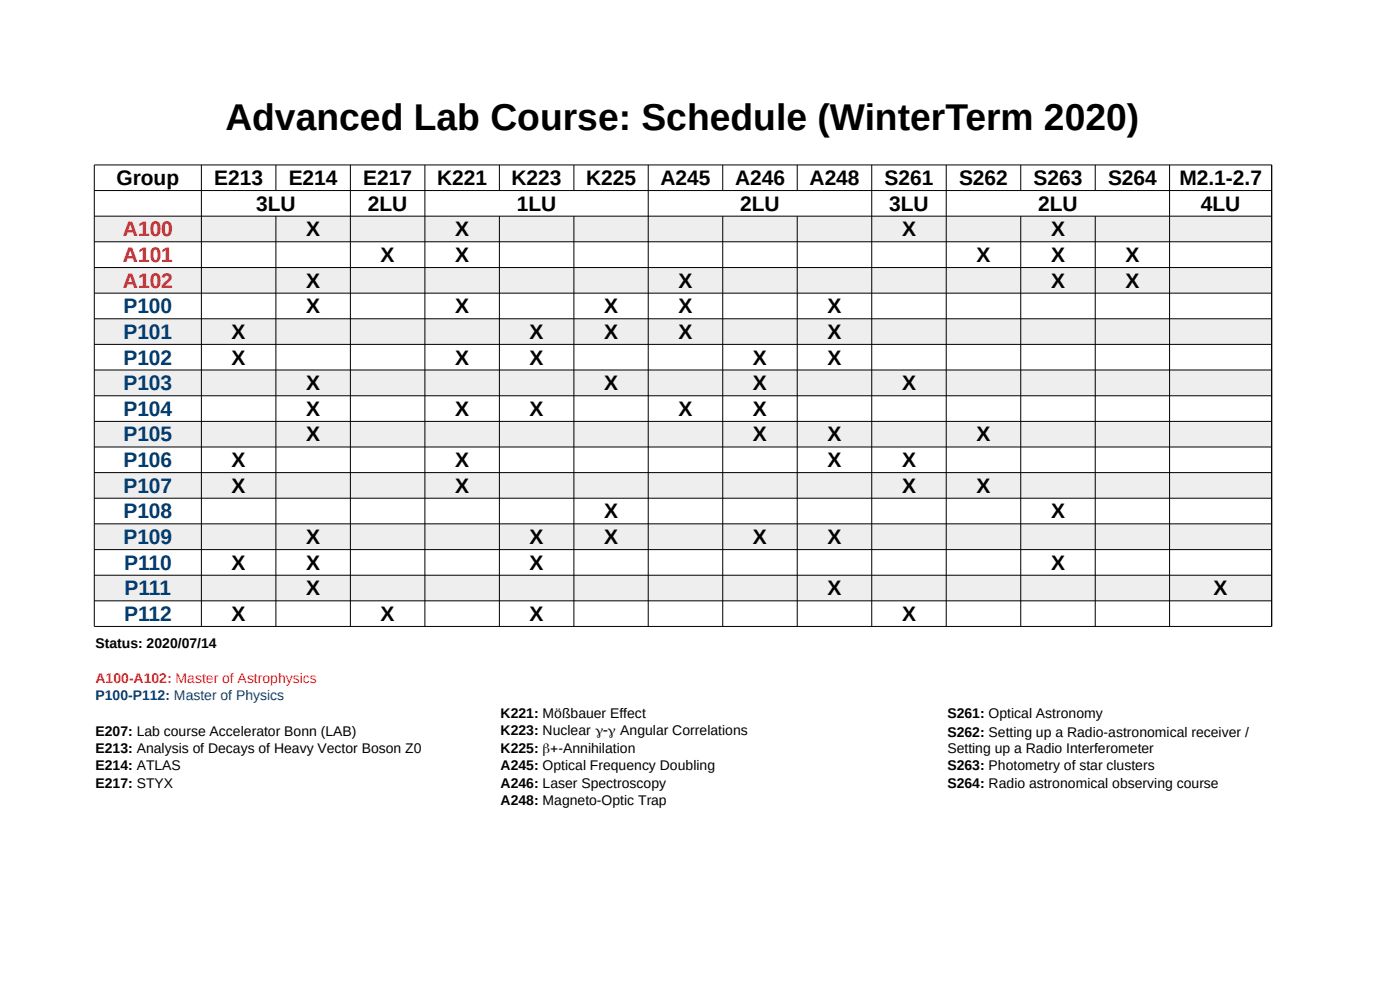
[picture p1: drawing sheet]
<svg xmlns="http://www.w3.org/2000/svg" width="297mm" height="210mm" viewBox="0 0 297 210" stroke-linecap="round" stroke-linejoin="round" font-family="sans-serif">
<defs><g id="words">
<text font-size="7.9" x="47.8" y="27.6">Advanced Lab Course: Schedule (WinterTerm 2020)</text>
<g font-size="4.4">
<text x="24.7" y="39.2">Group</text>
<text x="45.4" y="39.2">E213</text>
<text x="61.2" y="39.2">E214</text>
<text x="77" y="39.2">E217</text>
<text x="92.7" y="39.2">K221</text>
<text x="108.5" y="39.2">K223</text>
<text x="124.3" y="39.2">K225</text>
<text x="140.1" y="39.2">A245</text>
<text x="155.9" y="39.2">A246</text>
<text x="171.7" y="39.2">A248</text>
<text x="187.6" y="39.2">S261</text>
<text x="203.4" y="39.2">S262</text>
<text x="219.3" y="39.2">S263</text>
<text x="235.1" y="39.2">S264</text>
<text x="250.2" y="39.2">M2.1-2.7</text>
<text x="54.3" y="44.7">3LU</text>
<text x="78" y="44.7">2LU</text>
<text x="109.6" y="44.7">1LU</text>
<text x="157" y="44.7">2LU</text>
<text x="188.6" y="44.7">3LU</text>
<text x="220.2" y="44.7">2LU</text>
<text x="254.7" y="44.7">4LU</text>
<text x="64.9" y="50.1">X</text>
<text x="96.6" y="50.1">X</text>
<text x="191.3" y="50.1">X</text>
<text x="223" y="50.1">X</text>
<text x="80.8" y="55.6">X</text>
<text x="96.6" y="55.6">X</text>
<text x="207.2" y="55.6">X</text>
<text x="223" y="55.6">X</text>
<text x="238.7" y="55.6">X</text>
<text x="64.9" y="61">X</text>
<text x="143.9" y="61">X</text>
<text x="223" y="61">X</text>
<text x="238.7" y="61">X</text>
<text x="49.1" y="71.9">X</text>
<text x="64.9" y="66.4">X</text>
<text x="96.6" y="66.4">X</text>
<text x="112.4" y="71.9">X</text>
<text x="128.2" y="66.4">X</text>
<text x="128.2" y="71.9">X</text>
<text x="143.9" y="66.4">X</text>
<text x="143.9" y="71.9">X</text>
<text x="175.5" y="66.4">X</text>
<text x="175.5" y="71.9">X</text>
<text x="49.1" y="77.3">X</text>
<text x="96.6" y="77.3">X</text>
<text x="112.4" y="77.3">X</text>
<text x="159.7" y="77.3">X</text>
<text x="175.5" y="77.3">X</text>
<text x="64.9" y="82.8">X</text>
<text x="128.2" y="82.8">X</text>
<text x="159.7" y="82.8">X</text>
<text x="191.3" y="82.8">X</text>
<text x="64.9" y="88.2">X</text>
<text x="96.6" y="88.2">X</text>
<text x="112.4" y="88.2">X</text>
<text x="143.9" y="88.2">X</text>
<text x="159.7" y="88.2">X</text>
<text x="64.9" y="93.6">X</text>
<text x="159.7" y="93.6">X</text>
<text x="175.5" y="93.6">X</text>
<text x="207.2" y="93.6">X</text>
<text x="49.1" y="99.1">X</text>
<text x="96.6" y="99.1">X</text>
<text x="175.5" y="99.1">X</text>
<text x="191.3" y="99.1">X</text>
<text x="49.1" y="104.5">X</text>
<text x="96.6" y="104.5">X</text>
<text x="191.3" y="104.5">X</text>
<text x="207.2" y="104.5">X</text>
<text x="128.2" y="110">X</text>
<text x="223" y="110">X</text>
<text x="64.9" y="115.4">X</text>
<text x="112.4" y="115.4">X</text>
<text x="128.2" y="115.4">X</text>
<text x="159.7" y="115.4">X</text>
<text x="175.5" y="115.4">X</text>
<text x="49.1" y="120.8">X</text>
<text x="64.9" y="120.8">X</text>
<text x="112.4" y="120.8">X</text>
<text x="223" y="120.8">X</text>
<text x="49.1" y="131.7">X</text>
<text x="64.9" y="126.3">X</text>
<text x="80.8" y="131.7">X</text>
<text x="112.4" y="131.7">X</text>
<text x="175.5" y="126.3">X</text>
<text x="191.3" y="131.7">X</text>
<text x="257.5" y="126.3">X</text>
</g>
<g font-size="4.4" fill="#ce181e">
<text x="26.1" y="50.1">A100</text>
<text x="26.1" y="55.6">A101</text>
<text x="26.1" y="61">A102</text>
</g>
<g font-size="4.4" fill="#003d73">
<text x="26.2" y="66.4">P100</text>
<text x="26.2" y="71.9">P101</text>
<text x="26.2" y="77.3">P102</text>
<text x="26.2" y="82.8">P103</text>
<text x="26.2" y="88.2">P104</text>
<text x="26.2" y="93.6">P105</text>
<text x="26.2" y="99.1">P106</text>
<text x="26.2" y="104.5">P107</text>
<text x="26.2" y="110">P108</text>
<text x="26.2" y="115.4">P109</text>
<text x="26.3" y="120.8">P110</text>
<text x="26.3" y="131.7">P112</text>
<text x="26.4" y="126.3">P111</text>
</g>
<g font-size="3">
<text x="20.2" y="137.4">Status: 2020/07/14</text>
<text x="106.2" y="152.3">K221: Mößbauer Effect</text>
<text x="106.2" y="155.9">K223: Nuclear g - Angular Correlations</text>
<text x="126.3" y="155.9">- g</text>
<text x="126.3" y="155.9">g-gg</text>
<text x="201" y="152.3">S261: Optical Astronomy</text>
<text x="20.2" y="156">E207: Lab course Accelerator Bonn (LAB)</text>
<text x="20.2" y="159.7">E213: Analysis of Decays of Heavy Vector Boson Z0</text>
<text x="106.2" y="159.7">K225: b</text>
<text x="115.1" y="159.7">++-Annihilation</text>
<text x="201" y="156.4">S262: Setting up a Radio-astronomical receiver /</text>
<text x="201" y="159.7">Setting up a Radio Interferometer</text>
<text x="20.2" y="163.4">E214: ATLAS</text>
<text x="20.2" y="167.1">E217: STYX</text>
<text x="106.2" y="163.4">A245: Optical Frequency Doubling</text>
<text x="106.2" y="167.1">A246: Laser Spectroscopy</text>
<text x="201" y="163.4">S263: Photometry of star clusters</text>
<text x="201" y="167.1">S264: Radio astronomical observing course</text>
<text x="106.2" y="170.8">A248: Magneto-Optic Trap</text>
</g>
<text font-size="3" fill="#f33" x="20.2" y="144.9">A100-A102: Master of Astrophysics</text>
<text font-size="3" fill="#004586" x="20.2" y="148.6">P100-P112: Master of Physics</text>
</g></defs>
<g fill="#eee">
<path d="M20 45.9h249.8v5.4h-249.8z" fill-rule="evenodd"/>
<path d="M20 56.7h249.8v5.5h-249.8z" fill-rule="evenodd"/>
<path d="M20 67.6h249.8v5.5h-249.8z" fill-rule="evenodd"/>
<path d="M20 78.5h249.8v5.4h-249.8z" fill-rule="evenodd"/>
<path d="M20 89.3h249.8v5.5h-249.8z" fill-rule="evenodd"/>
<path d="M20 100.3h249.8v5.4h-249.8z" fill-rule="evenodd"/>
<path d="M20 111.1h249.8v5.4h-249.8z" fill-rule="evenodd"/>
<path d="M20 122h249.8v5.4h-249.8z" fill-rule="evenodd"/>
</g>
<g fill="none" stroke="#000" stroke-width=".21">
<path d="M20 35h249.8v97.9h-249.8zM42.7 35v97.9M58.5 35v5.4M74.3 35v97.9M90.1 35v97.9M105.9 35v5.4M121.7 35v5.4M137.5 35v97.9M153.3 35v5.4M169.1 35v5.4M184.9 35v97.9M200.7 35v97.9"/>
<path d="M216.5 35v5.4M232.3 35v5.4M248.1 35v97.9M20 40.4h249.8M20 45.9h249.8M20 51.3h249.8M20 56.8h249.8M58.5 45.9v87M105.9 45.9v87M121.7 45.9v87M153.3 45.9v87M169.1 45.9v87"/>
<path d="M216.5 45.9v87M232.3 45.9v87M20 62.2h249.8M20 67.6h249.8M20 73.1h249.8M20 78.5h249.8M20 84h249.8M20 89.4h249.8M20 94.8h249.8M20 100.3h249.8M20 105.7h249.8M20 111.1h249.8"/>
<path d="M20 116.6h249.8M20 122h249.8M20 127.4h249.8"/>
</g>
<use href="#words"/>
</svg>
